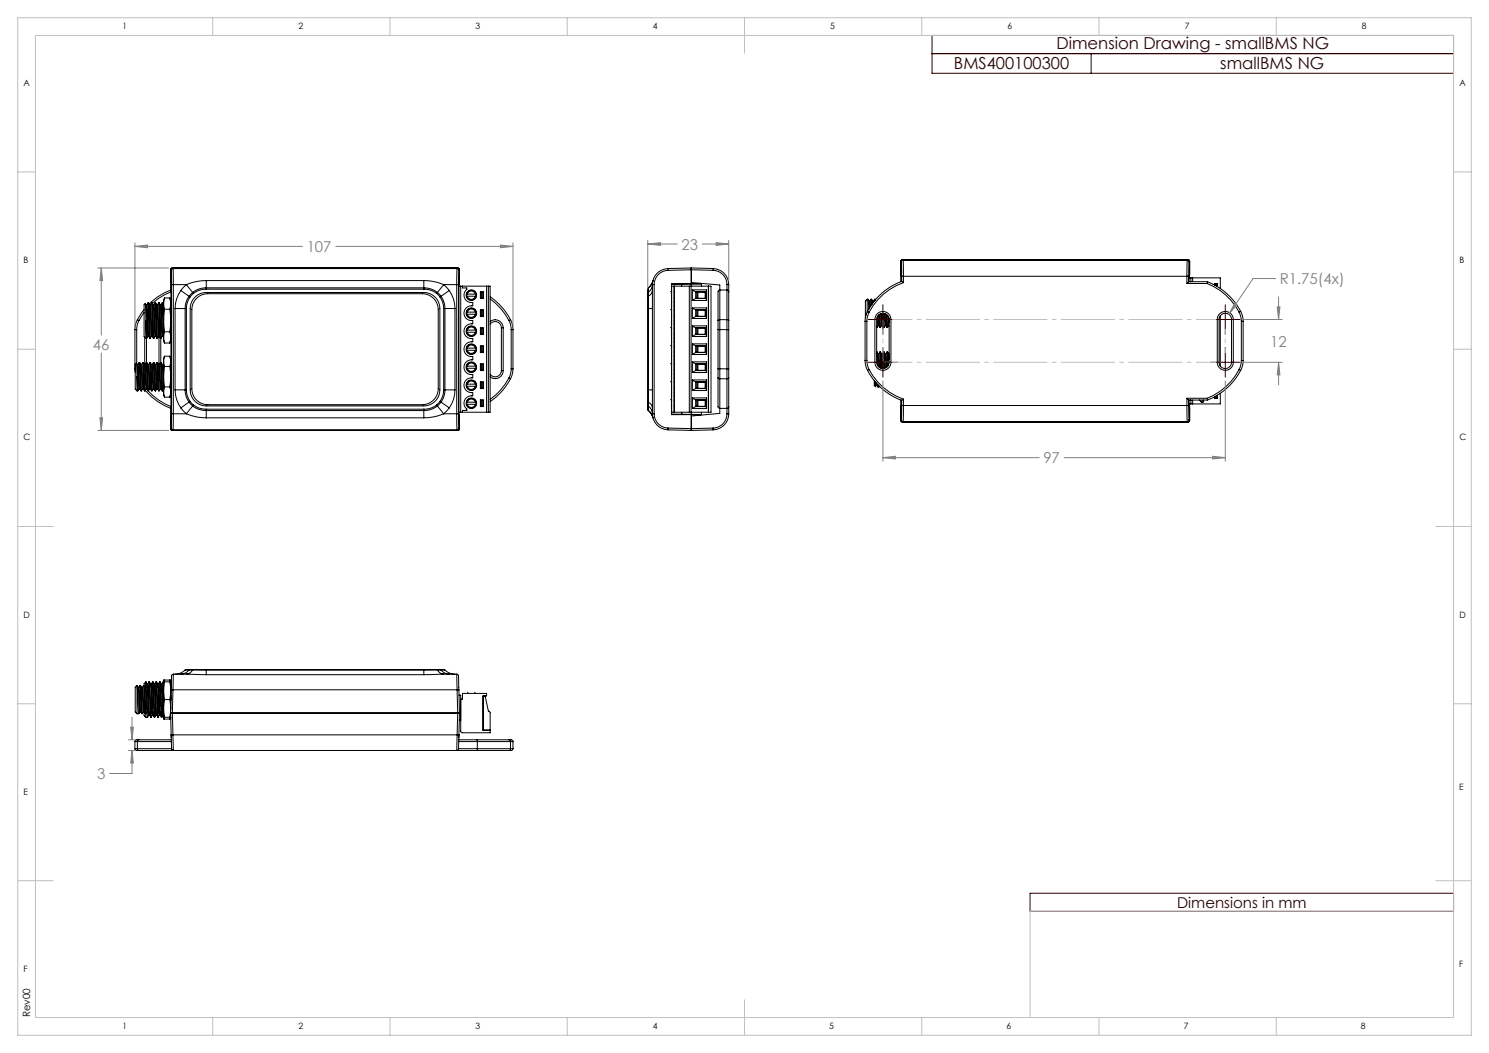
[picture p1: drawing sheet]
<svg xmlns="http://www.w3.org/2000/svg" width="420mm" height="297mm" viewBox="0 0 420 297" stroke-linecap="round" stroke-linejoin="round" font-family="sans-serif">
<defs><g id="words">
<g font-size="4.7" fill="#300000">
<text x="298" y="13.8">Dimension Drawing - smallBMS NG</text>
<text x="269.1" y="19.6">BMS400100300</text>
<text x="344.2" y="19.6">smallBMS NG</text>
</g>
<g font-size="4.2" fill="#808080">
<text x="86.5" y="71.1">107</text>
<text x="192.2" y="70.4">23</text>
<text x="361" y="80.2">R1.75(4x)</text>
<text x="26.2" y="98.7">46</text>
<text x="358.3" y="98">12</text>
<text x="294.3" y="130.7">97</text>
<text x="27.4" y="219.8">3</text>
</g>
<text font-size="4.2" fill="#300000" x="332" y="256">Dimensions in mm</text>
<text font-size="2.8" fill="#010000" x="8.5" y="286.9" transform="rotate(-90 8.5 286.9)">Rev00</text>
<g font-size="2.5">
<text x="34.6" y="8.2">1</text>
<text x="84.2" y="8.2">2</text>
<text x="134.2" y="8.2">3</text>
<text x="184.2" y="8.2">4</text>
<text x="234.2" y="8.2">5</text>
<text x="284.2" y="8.2">6</text>
<text x="334.2" y="8.2">7</text>
<text x="384.2" y="8.2">8</text>
<text x="6.7" y="24.2">A</text>
<text x="411.7" y="24.2">A</text>
<text x="6.7" y="74.2">B</text>
<text x="411.7" y="74.2">B</text>
<text x="6.7" y="124.2">C</text>
<text x="411.7" y="124.2">C</text>
<text x="6.7" y="174.2">D</text>
<text x="411.7" y="174.2">D</text>
<text x="6.7" y="224.2">E</text>
<text x="6.7" y="274.2">F</text>
<text x="34.6" y="290.2">1</text>
<text x="84.2" y="290.2">2</text>
<text x="134.2" y="290.2">3</text>
<text x="184.2" y="290.2">4</text>
</g>
<g font-size="2.5" fill="#010000">
<text x="411.6" y="222.8">E</text>
<text x="411.6" y="272.8">F</text>
<text x="233.9" y="290.2">5</text>
<text x="283.9" y="290.2">6</text>
<text x="333.9" y="290.2">7</text>
<text x="383.9" y="290.2">8</text>
</g>
</g></defs>
<g fill="none" stroke="#000" stroke-width=".28">
<path d="M48.1 76.1l.2 14.3-.2 30.5M48.1 76.1l.2 .2M48.3 76.3l.1 4M48.6 75.6l-.3 .1-.2 .4M48.6 75.6l.2 .2M48.6 75.6h80.5M48.8 75.8l-.4 .1-.1 .4M48.8 75.8l.1 4.5M48.8 75.8h80.1M58.2 79.1v2.1M58.2 79.1l-2.8 .3-2.8 .9M58.2 79.1h61.3"/>
<path d="M119.5 79.1v2.1M119.5 79.1l2.8 .3 2.9 .9M128.9 75.8l-.1 4.5M128.9 75.8l.4 .1 .1 .4M129.1 75.6l.4 .1 .1 .4M129.1 75.6l-.2 .2M129.4 76.3l-.1 4M129.6 76.1v3.9h-.1M129.6 76.1l-.2 .2M184.1 79.3l-.5 1.1-.7 .8M184.2 79.2h-.1M184.2 79.2h.1"/>
<path d="M184.2 79.2l-.5 1.1-.8 .9M188.4 76.3a4 4 0 0 0-3.9 4M188.4 75.8v.5M188.4 75.8a4.5 4.5 0 0 0-4.4 4.5M195 75.6v.5M195 76.1v4.6M195 76.1l-6.6 .2M195 75.6l-6.6 .2M195 79.7l8 .7v1.4M195 76.1l6.1 .1M195 75.6l6.1 .1M201.1 76.2a4 4 0 0 1 4 4.1"/>
<path d="M201.1 75.7v.5M201.1 75.7a4.5 4.5 0 0 1 4.4 4.6M254.1 73.7v5.7M254.1 79.4h.1M254.1 77.3l.2 2.1M254.1 73.7l.1 .2M254.2 73.9l.1 4M254.3 79.4a17.9 17.9 0 0 0-9.6 8.4M254.3 79.4h.1M254.3 77.9h.5M254.3 79.4l.5 .3M254.3 77.9v1.5"/>
<path d="M254.6 73.2l-.4 .2-.1 .3M254.6 73.2h80.5M254.6 73.2l.1 .2M254.7 73.4l-.3 .1-.2 .4M254.7 73.4l.1 4.5M254.7 73.4h80.2M254.8 79.7a17.4 17.4 0 0 0-9.7 8.4M254.8 77.9v1.8M254.8 77.9h80M334.8 77.9h.5M334.8 80h5.7M334.8 77.9v2.1"/>
<path d="M334.9 73.4l-.1 4.5M334.9 73.4l.3 .1 .2 .4M335.1 73.2l.3 .2 .2 .3M335.1 73.2l-.2 .2M335.3 79.5l-.5 .5M335.3 77.9v1.6M335.3 79.5h.1M335.3 79.5h5.3M335.3 78.4h.6M335.4 73.9l-.1 4M335.4 77.8l-.1 1.7M335.6 73.7l-.2 4"/>
<path d="M335.6 73.7l-.2 .2M335.6 77.3l-.3 .7M335.9 78.4h.5M335.9 78.4v1.1M335.9 79.4h-.2M336.4 78.4h7.8v3M336.4 78.4v1.1M340.5 80a17.4 17.4 0 0 1 9 8M340.6 79.5l-.1 .5M340.6 79.5a17.9 17.9 0 0 1 9.4 8.3M38.1 93h.5M38.1 93v11"/>
<path d="M38.6 93v9.5M38.7 90.2l.5 .2M38.7 90.2l-.5 1.3-.1 1.5M39.2 90.4l-.5 1.3-.1 1.3M40.6 87.3l-1.9 2.9M40.6 88.1l-1.4 2.3M40.8 95.1v7.7M41 85.6a2.65 2.65 0 0 0-.4 2.2v5.2a2.47 2.47 0 0 0 .5 2.4M41.1 90.4v5M41.1 90.4l.3 5M41.1 95.4h.3M41.2 85.9h.3"/>
<path d="M41.2 85.9l-.2-.3 .1 4.8M41.2 86l.3 5.3a7.6 7.6 0 0 0 .3 3.6h.2M41.3 95.4v6.8M41.5 85.9l.4 8.9M41.7 94.9l-.3 .5M41.8 85.4l.5 10M41.8 85.4l-.3 .5M41.8 85.4h.1M41.9 85.4l.3 .5M41.9 85.4l.5 10M41.9 94.9l.4 .5M42.2 85.9h.3"/>
<path d="M42.2 86l.5 8.9M42.3 95.4h.1M42.5 85.9l.3-.5 .5 10M42.5 85.9l.4 8.9M42.7 94.9h.3M42.7 94.9l-.3 .5M42.8 85.4h.1M42.9 85.4l.3 .5M42.9 85.4l.5 10 .3-.5M42.9 94.9l.4 .5M43.2 85.9h.3M43.2 86l.5 8.9"/>
<path d="M43.3 95.4h.1M43.5 85.9l.4 8.9M43.7 94.9h.3M43.8 85.4l.5 10M43.8 85.4l-.3 .5M43.8 85.4h.1M43.9 94.9l.4 .5M44.2 85.9h.3M44.2 85.9l-.3-.5 .5 10M44.2 86l.5 8.9M44.3 95.4h.1M44.5 85.9l.4 8.9"/>
<path d="M44.7 94.9h.3M44.7 94.9l-.3 .5M44.8 85.4l.5 10M44.8 85.4l-.3 .5M44.8 85.4h.1M44.8 94.9v7.9M44.9 85.4l.3 .5M44.9 85.4l.5 10M44.9 94.9l.4 .5M45.2 85.9h.3M45.2 86l.5 8.9M45.3 95.4h.1"/>
<path d="M45.4 95.4v6.8M45.5 85.9l.4 8.9M45.7 94.9h.3M45.7 94.9l-.3 .5M45.8 85.4l.3 8.5M45.8 85.4l-.3 .5M45.8 85.4h.1M45.9 85.4l.2 5M45.9 85.4l.2 .4M45.9 94.9l.2 .3M46.1 90.4l.3 3.2M46.1 90.4v4.8"/>
<path d="M46.1 85.6l.3 1.6M46.1 85.6v4.8M46.1 95.2l.3 1.6M46.4 87.2l-.3 3.2M46.4 93.6l-.3 1.6M46.4 84l-.3 1.6M46.4 84h1.5M46.4 87.2h1.5M46.4 93.6h1.5M46.4 96.8h1.5M47.9 87.2l.2 3.2M47.9 93.6l.2 1.6"/>
<path d="M47.9 84l.2 1.6M48.1 90.4l-.2 3.2M48.1 90.4v4.8M48.1 85.6l-.2 1.6M48.1 85.6v4.8M48.1 95.2l-.2 1.6M48.1 90.4l.2 4M48.1 93.9l.2 1.5-.2-.2M48.1 85.8l.1 .1M48.2 81.8a16.8 16.8 0 0 0-6.1 3.9M48.2 85.9h.1M48.2 86l.1 .8"/>
<path d="M48.2 82.3a17.1 17.1 0 0 0-5.2 3.2M48.4 80.3h.5M48.4 80.3v36.4M48.9 80.3v36.4M48.9 80.3h3.7M49.4 87v23M51 81.9l2.3 1.7M51 81.9a8.8 8.8 0 0 0-1.6 5.1M52.2 87h.4M52.2 87h-2.8M52.2 87v23M52.6 80.3l1.7 2.2"/>
<path d="M52.6 80.3l-1.6 1.6M52.6 87v23M53.3 83.6l.3 .2M53.3 83.6a6 6 0 0 0-1.1 3.4M53.6 83.8a5.6 5.6 0 0 0-1 3.2M54.3 82.5l.3 .3M54.3 82.5l-1 1.1M54.6 82.8l-1 1M55.2 84.4l1.5-1.1 1.9-.5h60.5a4.5 4.5 0 0 1 4.5 4.5v22.3a4.5 4.5 0 0 1-4.5 4.5h-60.5a4.5 4.5 0 0 1-4.5-4.5v-22.3l.2-1.2zM55.2 83.6l1.7-.9 1.3-.2h61.3a4.5 4.5 0 0 1 4.6 4.5v23a4.5 4.5 0 0 1-4.6 4.5h-61.3a4.5 4.5 0 0 1-4.5-4.5v-23l.4-1.9zM58.2 81.2v.4M58.2 81.2l-2.1 .3-1.8 1"/>
<path d="M58.2 81.2h61.3M58.2 81.6a5.8 5.8 0 0 0-3.6 1.2M58.2 81.6h61.3M119.5 81.6l2.1 .3 1.6 .9M119.5 81.2v.4M119.5 81.2l1.9 .2 2 1.1M123.2 82.8l.9 1M123.4 82.5l-.2 .3M123.4 82.5l1 1.1M124.1 83.8a5.6 5.6 0 0 1 1.1 3.2M124.4 83.6l-.3 .2M124.4 83.6a6 6 0 0 1 1.1 3.4"/>
<path d="M125.2 87h.3M125.2 87v23M125.2 80.3l-1.8 2.2M125.2 80.3l1.5 1.6M125.2 80.3h3.6M125.5 87h2.8M125.5 87v23M126.7 81.9l-2.3 1.7M126.7 81.9a8.8 8.8 0 0 1 1.6 5.1M128.3 87v23M128.8 80.3h.5M128.8 80.3v36.4"/>
<path d="M129.3 80.3v36.4M129.5 80.7h8.3M129.5 80v37M129.5 80v.2M130 80.7v35.6M130.5 80.7v.5h1.2v.4a2.1 2.1 0 0 0-.6 2.5 2.1 2.1 0 0 0 2.3 1.2v1a2.11 2.11 0 0 0-2.5 2 2.11 2.11 0 0 0 2.5 2.1v.9a2.11 2.11 0 0 0-2.5 2.1 2.11 2.11 0 0 0 2.5 2.1v.9a2.11 2.11 0 0 0-2.5 2.1 2.11 2.11 0 0 0 2.5 2.1v.9a2.11 2.11 0 0 0-2.5 2.1 2.11 2.11 0 0 0 2.5 2.1v.9a2.11 2.11 0 0 0-2.5 2.1 2.11 2.11 0 0 0 2.5 2v1a2.11 2.11 0 0 0-2.3 1.2 2.11 2.11 0 0 0 .6 2.5v.4h-1.2v.5M131.6 88.6h.2M131.6 88h.2M131.6 83.6h.2M131.6 83h.2M131.6 93.7h.2M131.6 93.1h.2"/>
<path d="M131.6 98.8h.2M131.6 98.2h.2M131.8 88.6a1.19 1.19 0 0 0 1.2 .9 1.19 1.19 0 0 0 1.1-.9M131.8 88a1.19 1.19 0 0 1 1.2-.9 1.19 1.19 0 0 1 1.1 .9M131.8 83.6a1.19 1.19 0 0 0 1.2 .8 1.19 1.19 0 0 0 1.1-.8M131.8 83a1.19 1.19 0 0 1 1.2-.9 1.19 1.19 0 0 1 1.1 .9M131.8 93.7a1.19 1.19 0 0 0 1.2 .9 1.19 1.19 0 0 0 1.1-.9M131.8 93.1a1.19 1.19 0 0 1 1.2-.9 1.19 1.19 0 0 1 1.1 .9M131.8 98.8a1.19 1.19 0 0 0 1.2 .9 1.19 1.19 0 0 0 1.1-.9M131.8 98.2a1.19 1.19 0 0 1 1.2-.9 1.19 1.19 0 0 1 1.1 .9M131.8 88.6h2.3M131.8 88h2.3"/>
<path d="M131.8 83.6h2.3M131.8 83h2.3M131.8 93.7h2.3M131.8 93.1h2.3M131.8 98.8h2.3M131.8 98.2h2.3M134.1 88.6h.2M134.1 88h.2M134.1 83.6h.2M134.1 83h.2M134.1 93.7h.2M134.1 93.1h.2"/>
<path d="M134.1 98.8h.2M134.1 98.2h.2M135.5 82.3h.8v1.9h-.8zM135.5 87.4h.8v1.9h-.8zM135.5 92.5h.8v1.9h-.8zM135.5 97.5h.8v1.9h-.8zM135.6 87.5h.7v1.6h-.7M135.6 82.5h.7v1.6h-.7M135.6 97.7h.7v1.6h-.7M135.6 92.6h.7v1.6h-.7M135.9 82.5v1.6M135.9 87.5v1.6"/>
<path d="M135.9 92.6v1.6M135.9 97.7v1.6M137.3 80.7v35.6M137.8 80.7h.5v35.6h-.5M137.8 80.7v35.6M138.3 90.7a2.25 2.25 0 0 1 2.3-.3 2.25 2.25 0 0 1 1.3 2.1M138.3 83.7l1.8 1.4 1.8 1.9 2.1 3.2M138.3 91.4a1.76 1.76 0 0 1 1.9-.6 1.76 1.76 0 0 1 1.2 1.7M138.3 84.3a17.3 17.3 0 0 1 5.3 6.1M141.4 92.5h.5M141.4 92.5v12M141.9 92.5v12"/>
<path d="M143.6 90.4l.4 1.2 .2 1.4M144 90.2l-.4 .2M144 90.2l.5 1.3 .2 1.5M144.2 93h.5M144.2 93v11M144.7 93v11M182.7 87h.2M182.7 83.8v3.2M182.7 82.8v1M182.7 87v23M182.7 81.5h.1M182.9 87h1.1"/>
<path d="M182.9 83.6v3.4M182.9 82.5v1.1M182.9 83.6l-.2 .2M182.9 87v23M182.9 82.5l-.2 .3M182.9 81.2v1.3M182.9 81.2l-.2 1.6M182.9 81.2l-.2 .3M184 80.6a2.74 2.74 0 0 1-1.1 1.9M184 80.3h.5M184 81.9a2.01 2.01 0 0 1-1.1 1.7M184 80.3v36.4"/>
<path d="M184.5 80.3v36.4M189.1 97.5h.4M189.1 92.4h.4M189.1 87.3h.4M189.1 82.3h.4M190.2 89.1h.1M190.2 87.5h.1M190.2 84.1h.1M190.2 82.5h.1M190.2 99.3h.1M190.2 97.7h.1M190.2 92.6h.1"/>
<path d="M190.2 94.2h.1M190.2 96.4h.1M190.2 95.5h.1M190.2 91.3h.1M190.2 90.4h.1M190.2 86.3h.1M190.2 85.3h.1M190.2 81.2h.1M190.2 80.7v35.6M192.4 80.2l-.2 .5M194.4 80.7h.5M194.4 80.7h-4.9v35.6h4.9"/>
<path d="M194.4 80.7v35.6M194.9 80.7h5.7v35.6h-5.7M194.9 80.7v35.6M195.3 81.9l.9 .4M195.3 86.9l.9 .5M195.3 92l.9 .5M195.3 97.1l.9 .4M196.2 97.5h3M196.2 99.4h3M196.2 92.5h3M196.2 94.4h3M196.2 87.4h3"/>
<path d="M196.2 89.3h3M196.2 82.3h3M196.2 84.2h3M196.2 97.6h2.7v1.8h-2.7M196.2 82.4h2.7v1.7h-2.7M196.2 87.5h2.7v1.7h-2.7M196.2 92.5h2.7v1.8h-2.7M196.2 84.2l-.9 .5M196.2 89.3l-.9 .4M196.2 94.4l-.9 .4M196.2 99.4l-.9 .5M196.2 82.3v1.9"/>
<path d="M196.2 87.4v1.9M196.2 92.5v1.9M196.2 97.5v1.9M196.6 82.4v1.7M196.6 87.5v1.7M196.6 92.5v1.8M196.6 97.6v1.8M196.9 82.4v1.7M196.9 87.5v1.7M196.9 92.5v1.8M196.9 97.6v1.8M197.6 80l-8.2 .2"/>
<path d="M197.9 80.7v-.7h-8.5v37h8.5v-.7M199.2 82.3v1.9M199.2 87.4v1.9M199.2 92.5v1.9M199.2 97.5v1.9M199.2 84.2l.1 .6M199.2 89.3l.1 .5M199.2 94.4l.1 .5M199.2 99.4l.1 .6M199.3 81.8v3M199.3 86.8v3M199.3 91.9v3"/>
<path d="M199.3 97v3M199.3 81.8h-4v3h4M199.3 86.8h-4v3h4M199.3 91.9h-4v3h4M199.3 97h-4v3h4M199.3 81.8l-.1 .5M199.3 86.8l-.1 .6M199.3 91.9l-.1 .6M199.3 97l-.1 .5M199.8 89.1h.1M199.8 87.5h.1M199.8 84.1h.1"/>
<path d="M199.8 82.5h.1M199.8 99.3h.1M199.8 97.7h.1M199.8 92.6h.1M199.8 94.2h.1M199.8 96.4h.1M199.8 95.5h.1M199.8 91.3h.1M199.8 90.4h.1M199.8 86.3h.1M199.8 85.3h.1M199.8 81.2h.1"/>
<path d="M199.8 80.7v35.6M199.9 80.7v35.6M202.5 93h.5M202.5 90.4v2.6M202.5 93v11M203 90.2l-.5 .2M203 90.2v2.8M203 81.8l-.3 .1-.2 .4v8.1M203 81.8v8.4M203 90.2h2M203 93h2M203 93v11"/>
<path d="M203 81.8h2M205 90.2v2.8M205 90.2l.5 .2M205 93h.5M205 81.8v8.4M205 81.8l.4 .2 .1 .3M205 93v11M205.1 80.3h.4M205.1 80.3v1.5M205.5 90.4v2.6M205.5 82.3v8.1M205.5 80.3v2"/>
<path d="M205.5 93v11M244 90.6h.5M244 90.6v11.1M244.4 88.4h-.1v.5M244.5 90.6v11.1M244.6 84.4v3.6M244.6 84.4l-.5 .5v4.7M244.6 84.4h.2M244.7 87.8l.4 .3M244.7 87.8l-.5 1.4-.2 1.4M244.9 84.4l.3 .5M244.9 84.4l.2 2.8"/>
<path d="M245.1 88.1l-.4 1.2-.2 1.3M245.2 84.9h.2M245.2 85l.1 1.7M245.4 84.9l.3-.5 .2 1.6M245.4 84.9l.2 1.5M245.7 84.4h.1M246.2 84.9h.2M246.2 84.9l-.3-.5 .1 1.4M246.2 85v.4M246.4 84.9l.1 .2M246.7 84.4l.1 .3M246.7 84.4l-.3 .5"/>
<path d="M246.7 84.4h.1M246.8 90.1a2.26 2.26 0 0 1 2.2-2.2 2.26 2.26 0 0 1 2.3 2.2M246.8 90.1h.5M246.8 90.1v12.1M246.9 84.4v.2M247.3 99.2l.4 .6M247.3 92l.1 .4M247.3 90.1a1.76 1.76 0 0 1 1.7-1.7 1.76 1.76 0 0 1 1.8 1.7M247.3 92.4h.1M247.3 90.1v12.1M247.4 99.3l.2 3.8M247.5 89.4l.2 2.5"/>
<path d="M247.7 91.9h.2M247.7 99.8h.2M247.7 91.9l-.3 .5M247.7 99.8l.2 3.7M247.7 89a5.5 5.5 0 0 0 .5 3.4M247.9 99.8l.3-.6 .5 .6M247.9 99.8l.2 3.9M248 88.7l.2 3.7M248.1 88.7l.3 3.7M248.2 99.3l.3 4.5M248.2 92.4h.1M248.4 99.3l.2 4.6"/>
<path d="M248.4 88.5l.3 3.4M248.7 91.9h.2M248.7 88.4l.2 3.3 .3 .7M248.7 99.8h.2M248.7 91.9l-.3 .5M248.7 99.8l.2 4.1M248.9 99.8l.3-.6 .5 .6M248.9 99.8l.2 4.1M249 88.4l.2 4M249.1 88.4l.3 4M249.2 99.3l.3 4.6M249.2 92.4h.1"/>
<path d="M249.4 99.3l.2 4.5M249.4 88.4l.2 3.3 .3 .2M249.7 88.5l.2 3.2 .3 .7M249.7 99.8h.2M249.7 91.9l-.3 .5M249.7 99.8l.2 3.9M249.9 99.8l.2 3.7M250 88.7l.2 3.7M250.1 88.8l.3 3.6M250.2 99.3l.2 3.9M250.2 92.4h.1M250.3 99.2l-.4 .6"/>
<path d="M250.3 99.2l.3 3.8M250.4 99.2l.3 .6M250.4 89.1l.3 2.8M250.7 91.9h.1M250.7 99.8h.1M250.7 91.9l-.3 .5M250.7 99.8l.1 1.6M250.7 89.6l.1 1.4M250.8 90.1h.5M250.8 90.1v12.1M251.3 90.1v12.1M342.6 80.4v-.4h.8v.8"/>
<path d="M342.6 80.4v-.3h.7v.7M342.9 80.1v.4M343.4 90.1a2.26 2.26 0 0 1 2.2-2.2 2.26 2.26 0 0 1 2.3 2.2M343.4 90.1h.5M343.4 90.1v12.1M343.9 90.1a1.76 1.76 0 0 1 1.7-1.7 1.76 1.76 0 0 1 1.8 1.7M343.9 90.1v12.1M344.2 89.1v14.1M347.4 90.1h.5M347.4 90.1v12.1M347.9 90.1v12.1M349.5 88l.5 1.3 .1 1.3"/>
<path d="M350 87.8l-.5 .2M350 87.8l.5 1.4 .1 1.4M350.1 90.6h.5M350.1 90.6v11.1M350.6 90.6v11.1M38.1 104v1M38.1 104h.1M38.5 102.4a2.24 2.24 0 0 0-.4 2.1v3.5a2.15 2.15 0 0 0 .5 2.2M38.5 102.4l.1 3.8M38.5 102.4l.2 .4M38.6 106.2v4M38.6 106.2l.3 4"/>
<path d="M38.6 110.2h.3M38.7 102.8h.3M38.7 102.8l.5 6.9M39 102.8l.4 6.9M39.2 109.7h.2l.4 .5M39.2 109.7l-.3 .5M39.3 102.3l.5 7.9M39.3 102.3l-.3 .5M39.3 102.2h.1M39.4 102.3l.3 .5M39.4 102.3l.5 7.9M39.7 102.8h.3"/>
<path d="M39.7 102.8l.5 6.9M39.8 110.2h.1M40 102.8l.4 6.9M40.2 109.7h.2l.4 .5M40.2 109.7l-.3 .5M40.3 102.3l.5 7.9M40.3 102.3l-.3 .5M40.3 102.2h.1M40.4 102.2l.5 8M40.4 102.3l.3 .5M40.7 102.8h.3M40.7 102.8l.5 6.9"/>
<path d="M40.8 110.2h.1M41 102.8l.4 6.9M41 110.1a17.3 17.3 0 0 0 7.2 5.1M41.2 109.7h.2l.4 .5M41.2 109.7l-.3 .5M41.3 102.3l.5 7.9M41.3 102.3l-.3 .5M41.3 102.2h.1M41.3 109.7l.4 .5M41.4 102.3l.3 .5M41.4 102.3l.5 7.9M41.7 102.8h.3"/>
<path d="M41.7 102.8l.5 6.9M41.8 110.2h.1M41.8 110.2a16.9 16.9 0 0 0 6.4 4.5M42 102.8l.4 6.9M42.2 109.7h.2l.4 .5M42.2 109.7l-.3 .5M42.3 102.3l.4 7.4 .2 .5M42.3 102.3l-.3 .5M42.3 102.2h.1M42.4 102.3l.3 .5M42.4 102.3l.5 7.9M42.7 102.8h.3"/>
<path d="M42.7 102.8l.5 6.9M43 102.8l.3-.6 .5 8M43 102.8l.4 6.9M43.2 109.7h.2l.4 .5M43.2 109.7l-.3 .5M43.3 102.2l.2 .6 .4 7.4 .3-.5M43.4 102.3l.3 .5M43.7 102.8h.3M43.7 102.8l.5 6.9M43.8 110.2h.1M44 102.8l.4 6.9M44.2 109.7h.2l.4 .5"/>
<path d="M44.3 102.3l.5 7.9M44.3 102.3l-.3 .5M44.3 102.2h.1M44.4 102.2l.5 8M44.4 102.3l.3 .5M44.7 102.8h.3v.5l.4 6.4M44.7 102.8l.5 6.9M44.8 110.2h.1M45.2 109.7h.3M45.2 109.7l-.3 .5M45.3 102.3l.5 7.9M45.3 102.3l-.3 .5"/>
<path d="M45.3 102.2h.1M45.4 102.3l.3 .5M45.4 102.3l.5 7.9M45.4 109.7l.4 .5M45.7 102.8h.3M45.7 102.8l.4 6.6M45.8 110.2h.1M46 102.8l.1 2.1M46.1 102.5l-.1 .3M46.1 106.2l.3 2.9M46.1 106.2v4.4M46.1 101.9l.3 1.5"/>
<path d="M46.1 101.9v4.3M46.1 110.6l.3 1.4M46.2 109.7l-.3 .5M46.4 103.4l-.3 2.8M46.4 109.1l-.3 1.5M46.4 100.5l-.3 1.4M46.4 109.1h1.5M46.4 103.4h1.5M46.4 112h1.5M46.4 100.5h1.5M47.9 103.4l.2 2.8M47.9 109.1l.2 1.5"/>
<path d="M47.9 100.5l.2 1.4M48.1 106.2l-.2 2.9M48.1 106.2v4.4M48.1 101.9l-.2 1.5M48.1 101.9v4.3M48.1 110.6l-.2 1.4M48.1 104.9l.2 3.4M48.1 109.4l.1 .3M48.2 109.7h.1M48.2 109.7l-.1 .1M48.3 102.3l-.2 .2M48.4 116.7l-.1 4"/>
<path d="M48.4 116.7h.5M48.9 116.7l-.1 4.5M48.9 116.7h3.7M49.4 110h2.8M49.4 110a8.8 8.8 0 0 0 1.6 5M51 115l1.6 1.7M52.2 110h.4M52.2 110a6 6 0 0 0 1.1 3.4M52.6 116.7l2.8 .9 2.8 .2M52.6 110a5.6 5.6 0 0 0 1 3.2M53.3 113.4l1 1.1M53.3 113.4l-2.3 1.6"/>
<path d="M53.6 113.2l1 1M53.6 113.2l-.3 .2M54.3 114.5l-1.7 2.2M54.3 114.5l2 1 1.9 .3M54.6 114.2l1.5 .9 2.1 .3M54.6 114.2l-.3 .3M58.2 117.8h61.3M58.2 115.8v2M58.2 115.8h61.3M58.2 115.4v.4M58.2 115.4h61.3M119.5 115.4v.4"/>
<path d="M119.5 115.8v2M123.2 114.2a5.8 5.8 0 0 1-3.7 1.2M123.2 114.2l.2 .3M123.4 114.5l-1.8 1-2.1 .3M123.4 114.5l1.8 2.2M124.1 113.2l-.9 1M124.1 113.2l.3 .2M124.4 113.4l-1 1.1M124.4 113.4l2.3 1.6M125.2 110a5.6 5.6 0 0 1-1.1 3.2M125.2 110h.3M125.2 116.7l-2.9 .9-2.8 .2"/>
<path d="M125.2 116.7h3.6M125.5 110a6 6 0 0 1-1.1 3.4M126.7 115l-1.5 1.7M128.3 110h-2.8M128.3 110a8.8 8.8 0 0 1-1.6 5M128.8 116.7l.1 4.5M128.8 116.7h.5M129.3 116.7l.1 4M129.5 116.3h8.3M129.5 117h.1v3.9M129.5 116.8v.2M131.6 103.9h.2"/>
<path d="M131.6 103.3h.2M131.6 114h.2M131.6 113.4h.2M131.6 109h.2M131.6 108.4h.2M131.8 103.9a1.19 1.19 0 0 0 1.2 .9 1.19 1.19 0 0 0 1.1-.9M131.8 103.3a1.19 1.19 0 0 1 1.2-.9 1.19 1.19 0 0 1 1.1 .9M131.8 114a1.19 1.19 0 0 0 1.2 .9 1.19 1.19 0 0 0 1.1-.9M131.8 113.4a1.19 1.19 0 0 1 1.2-.9 1.19 1.19 0 0 1 1.1 .9M131.8 109a1.19 1.19 0 0 0 1.2 .8 1.19 1.19 0 0 0 1.1-.8M131.8 108.4a1.19 1.19 0 0 1 1.2-.9 1.19 1.19 0 0 1 1.1 .9M131.8 103.9h2.3"/>
<path d="M131.8 103.3h2.3M131.8 114h2.3M131.8 113.4h2.3M131.8 109h2.3M131.8 108.4h2.3M134.1 103.9h.2M134.1 103.3h.2M134.1 114h.2M134.1 113.4h.2M134.1 109h.2M134.1 108.4h.2M135.5 102.6h.8v1.9h-.8z"/>
<path d="M135.5 107.7h.8v1.9h-.8zM135.5 112.8h.8v1.9h-.8zM135.6 102.8h.7v1.6h-.7M135.6 107.9h.7v1.6h-.7M135.6 112.9h.7v1.6h-.7M135.9 102.8v1.6M135.9 107.9v1.6M135.9 112.9v1.6M141.4 104.5h.5M141.4 104.5a1.76 1.76 0 0 1-1.2 1.7 1.76 1.76 0 0 1-1.9-.6M141.9 104.5a2.25 2.25 0 0 1-1.3 2.1 2.25 2.25 0 0 1-2.3-.3M143.6 106.6l.4 .2"/>
<path d="M143.6 106.6a17.3 17.3 0 0 1-5.3 6.1M144 106.8l-2.1 3.2-1.8 1.9-1.8 1.4M144.2 104l-.2 1.3-.4 1.3M144.2 104h.5M144.7 104l-.2 1.5-.5 1.3M182.7 110h.2M182.7 113.2l.2 .2M182.7 110v3.2M182.7 114.2l.2 .3M182.7 113.2v1M182.7 114.2v1.1M182.7 115.5l.2 .3z"/>
<path d="M182.7 115.4h.1M182.9 115.8l.7 .8 .5 1.1M182.9 113.4a2.01 2.01 0 0 1 1.1 1.6M182.9 110v3.4M182.9 113.4v1.1M182.9 114.5v1.3M182.9 114.5a2.74 2.74 0 0 1 1.1 1.9M182.9 115.8l.8 .9 .5 1.1M184 116.7a4.5 4.5 0 0 0 4.4 4.5M184 116.7h.5M184 110h-1.1M184.5 116.7a4 4 0 0 0 3.9 4"/>
<path d="M189.1 112.7h.4M189.1 107.7h.4M189.1 102.6h.4M189.4 116.8l8.2 .2M190.2 104.4h.1M190.2 102.8h.1M190.2 109.5h.1M190.2 107.9h.1M190.2 112.9h.1M190.2 114.5h.1M190.2 110.7h.1M190.2 106.6h.1"/>
<path d="M190.2 105.6h.1M190.2 101.5h.1M190.2 100.6h.1M190.2 115.8h.1M190.2 111.7h.1M192.2 116.3l.2 .5M194.4 116.3h.5M195 116.3v.6M195 117v3.9M195.3 102.2l.9 .4M195.3 107.3l.9 .4M195.3 112.3l.9 .5"/>
<path d="M196.2 112.8h3M196.2 114.7h3M196.2 107.7h3M196.2 109.6h3M196.2 102.6h3M196.2 104.5h3M196.2 102.7h2.7v1.7h-2.7M196.2 107.8h2.7v1.7h-2.7M196.2 112.9h2.7v1.7h-2.7M196.2 104.5l-.9 .5M196.2 109.6l-.9 .5M196.2 114.7l-.9 .4"/>
<path d="M196.2 102.6v1.9M196.2 107.7v1.9M196.2 112.8v1.9M196.6 102.7v1.7M196.6 107.8v1.7M196.6 112.9v1.7M196.9 102.7v1.7M196.9 107.8v1.7M196.9 112.9v1.7M199.2 102.6v1.9M199.2 107.7v1.9M199.2 112.8v1.9"/>
<path d="M199.2 104.5l.1 .6M199.2 109.6l.1 .6M199.2 114.7l.1 .5M199.3 102.1v3M199.3 107.2v3M199.3 112.2v3M199.3 102.1h-4v3h4M199.3 107.2h-4v3h4M199.3 112.2h-4v3h4M199.3 102.1l-.1 .5M199.3 107.2l-.1 .5M199.3 112.2l-.1 .6"/>
<path d="M199.8 104.4h.1M199.8 102.8h.1M199.8 109.5h.1M199.8 107.9h.1M199.8 112.9h.1M199.8 114.5h.1M199.8 110.7h.1M199.8 106.6h.1M199.8 105.6h.1M199.8 101.5h.1M199.8 100.6h.1M199.8 115.8h.1"/>
<path d="M199.8 111.7h.1M202.5 104h.5M202.5 106.6l.5 .2M202.5 104v2.6M202.5 106.6v8.1l.2 .3 .3 .2M203 115.2v1.4l-8 .7M203 104v2.8M203 106.8v8.4M203 104h2M203 106.8h2M203 115.2h2M205 104v2.8"/>
<path d="M205 104h.5M205 106.8v8.4M205.1 116.7a4 4 0 0 1-4 4M205.1 116.7h.4M205.1 115.2v1.5M205.5 104v2.6M205.5 106.6l-.5 .2M205.5 114.7l-.1 .3-.4 .2M205.5 106.6v8.1M205.5 116.7a4.5 4.5 0 0 1-4.4 4.5M205.5 114.7v2M244 101.7h.5"/>
<path d="M244 101.7l.2 1.4 .5 1.4M244.5 101.7l.2 1.3 .4 1.2M244.7 104.5a17.9 17.9 0 0 0 9.6 8.4M245.1 104.2a17.4 17.4 0 0 0 9.7 8.4M245.1 104.2l-.4 .3M246.6 107.4v1.3l.3 .4M246.8 102.2a2.26 2.26 0 0 0 2.2 2.2 2.26 2.26 0 0 0 2.3-2.2M246.8 102.2h.5M246.9 107.6v1.5M247.1 107.9l.1 .8M247.2 108.7h.2M247.2 108.7l-.2 .4"/>
<path d="M247.3 102.2a1.76 1.76 0 0 0 1.7 1.7 1.76 1.76 0 0 0 1.8-1.7M247.3 108.2l.1 .5M247.4 108.7l.3 .5M247.6 108.5l.1 .7M247.7 109.2h.1M247.8 108.7l.1 .5M248 108.9l-.1 .3M250.8 102.2h.5M254.1 118.6l.1 .3 .4 .2M254.1 112.9h.1M254.1 112.9v5.7M254.2 118.4l.2 .4 .3 .1"/>
<path d="M254.2 118.4l-.1 .2M254.3 112.9l-.2 2.1M254.3 114.4l-.1 4M254.3 114.4h.5M254.3 112.9v1.5M254.3 112.9h.1M254.6 119.1h80.5M254.7 118.9h80.2M254.7 118.9l-.1 .2M254.8 114.4l-.1 4.5M254.8 112.6l-.5 .3M254.8 114.4h80"/>
<path d="M254.8 112.6v1.8M334.8 114.4l.1 4.5M334.8 114.4h.5M334.8 112.3l.5 .5M334.8 112.3h5.7M334.8 112.3v2.1M334.9 118.9l.2 .2M335.3 114.4l.1 4M335.3 112.8v1.6M335.3 112.8h.1M335.3 112.8h5.3M335.3 112.8l.1 1.7"/>
<path d="M335.3 113.9h.6M335.3 114.3l.3 .7M335.4 118.4l-.2 .4-.3 .1M335.4 118.4l.2 .2M335.5 114.6l.1 4M335.6 118.6l-.2 .3-.3 .2M335.7 112.9h.2M335.9 113.9h.5M335.9 112.8v1.1M336.4 112.8v1.1M338.3 112.8l.9 .7 .3-.2v-.5M338.4 112.8l.8 .6 .2-.6"/>
<path d="M340.5 112.3l.1 .5M342.9 111.8v.4M343.3 111.5v.7h-.7v-.3M343.4 102.2a2.26 2.26 0 0 0 2.2 2.2 2.26 2.26 0 0 0 2.3-2.2M343.4 102.2h.5M343.4 111.5v.8h-.8v-.4M343.9 102.2a1.76 1.76 0 0 0 1.7 1.7 1.76 1.76 0 0 0 1.8-1.7M344.2 110.9v3h-7.8M347.4 102.2h.5M349.5 104.3a17.4 17.4 0 0 1-9 8M349.5 104.3l.5 .2M350 104.5a17.9 17.9 0 0 1-9.4 8.3"/>
<path d="M350.1 101.7l-.1 1.3-.5 1.3M350.1 101.7h.5M350.6 101.7l-.1 1.4-.5 1.4M48.1 120.9l.2 .4 .3 .1M48.3 120.7l.1 .4 .4 .1M48.3 120.7l-.2 .2M48.6 121.4h80.5M48.8 121.2h80.1M48.8 121.2l-.2 .2M128.9 121.2l.2 .2M129.4 120.7l-.1 .4-.4 .1M129.4 120.7l.2 .2"/>
<path d="M129.6 120.9l-.1 .4-.4 .1M188.4 120.7v.5M188.4 120.7l6.6 .2M188.4 121.2l6.6 .2M195 120.9v.5M201.1 120.7v.5M201.1 120.7l-6.1 .2M201.1 121.2l-6.1 .2M38.6 193.3v8a2.38 2.38 0 0 1-.5-2.3v-3.6a1.95 1.95 0 0 1 .5-2.1zM39 193.9l.4 6.4 .1 .5h.2M39.2 193.9l.3-.6 .4 7.5 .2 .5M39.2 193.9l.4 6.4 .4 .9"/>
<path d="M39.2 193.9h-.2l-.3-.6 .4 8 .4-.6M39.5 193.3l.2 .6 .4 7.4 .4-.6M39.7 193.3l.3 .6h.2M40 193.9l.4 6.4 .1 .5h.2M40.2 193.9l.3-.6 .6 9M40.2 193.9l.4 6.4 .4 .9M40.5 193.3l.1-.5 .5-.5v1.5M41 193.9l.4 6.4 .1 .5h.2M41.2 192.3l.3 .6M41.2 192.3l.1 1.4M41.2 193.9l.4 6.4 .4 .9M41.2 193.9h-.2l-.3-.6 .4 8 .4-.6"/>
<path d="M41.5 192.9h.2M41.5 192.9v.4M41.5 193.3l.4 6a3.8 3.8 0 0 0 .6 2.9M41.5 193.3l-.3 .6M41.5 193.3h.1M41.7 192.9l.1 .7M42 193.9l.4 6.4 .1 .5h.2M42 192.3l.2 1.6 .3-.6M42.1 192.3l-.4 .6M42.1 192.3l.2 1.4M42.2 192.3l.3 .6M42.5 192.9h.2"/>
<path d="M42.5 192.9v.4M42.5 193.3l.4 6a3.8 3.8 0 0 0 .6 2.9M42.5 193.3h.1M42.7 192.9l.4-.6 .4 .6M42.7 192.9l.1 .7M43 193.9l.4 6.4 .1 .5h.2M43 192.3l.1 1.6M43.2 192.3l.1 1.4M43.2 193.9l.4 6.4 .4 .9M43.2 193.9h-.2l-.3-.6 .4 8 .4-.6M43.5 192.9h.2M43.5 192.9v.4"/>
<path d="M43.5 193.3l.4 6a3.8 3.8 0 0 0 .6 2.9M43.5 193.3l-.3 .6M43.5 193.3h.1M43.7 192.9l.4-.6 .4 .6M43.7 192.9l.1 .7M44 193.9h.2M44 193.9l-.3-.6 .4 8 .4-.6M44 193.9l.4 6.4 .1 .5h.2M44 192.3l.1 1.6M44.2 192.3l.1 1.4M44.2 193.9l.4 6.4 .4 .9M44.5 192.9h.2"/>
<path d="M44.5 192.9v.4M44.5 193.3l.4 6a3.8 3.8 0 0 0 .6 2.9M44.5 193.3l-.3 .6M44.5 193.3h.1M44.7 192.9l.4-.6 .4 .6M44.7 192.9l.1 .7M45 193.9l.5 6.9M45 192.3l.1 1.6M45.2 192.3l.1 1.4M45.2 193.9l.3-.6 .4 7.5 .2 .5M45.2 193.9l.4 6.4 .4 .9M45.2 193.9h-.2l-.3-.6 .4 8 .4-.6"/>
<path d="M45.5 192.9h.2M45.5 192.9l.1 .4M45.7 192.9l.1 .7M46 193.9l.1 2.1M46 192.3l.1 1.5M46 192.3l-.3 .6M46 192.3h.1M46.1 193.9l-.4-.6 .4 8M46.1 194.8l.3 2.5M46.1 194.8v5M46.1 199.8l.3 2.5M46.1 192.3h.3"/>
<path d="M46.1 192.3v2.5M46.1 199.8v2.5M46.4 191.8h-.3v.5M46.4 192.3l-.3 2.5M46.4 197.3l-.3 2.5M46.4 192.3h1.5M46.4 191.8l-.1 .5M46.4 191.8h1.5M46.4 197.3h1.5M47.9 191.8h.2v.5M47.9 192.3l.2 2.5M47.9 197.3l.2 2.5"/>
<path d="M47.9 192.3h.2M47.9 191.8l.1 .5M48.1 194.8l-.2 2.5M48.1 194.8v5M48.1 199.8l-.2 2.5M48.1 192.3v2.5M48.1 196l.1 1.4M48.1 193.8l.1 .1M48.1 199.8v.2M48.2 192.3l.1 .3M48.2 192.3l.1 1.4M48.2 193.9l.1 .7"/>
<path d="M48.3 194.6h.5M48.3 194.6l-.2 6.5M48.3 193.7l-.1 .2M48.8 194.6l-.2 6.5M48.8 194.6h80.1M48.9 190.2a1.23 1.23 0 0 0-.5 1.6l-.1 2.8M48.9 190.2l-.1 4.4M48.9 190.2h3.7M52.2 189a4 4 0 0 1-2.8 1.2M52.2 189h1.1M52.6 190.2l5.6 .1M53.3 189a3 3 0 0 1-2.3 1.2"/>
<path d="M53.6 188.8l-.3 .2M53.6 188.8h1M53.6 188.8l-1.4 .2M54.3 189h-1M54.3 189a2.18 2.18 0 0 1-1.7 1.2M54.3 189h3.9M54.6 188.8l-.3 .2M54.6 188.8h3.6M58.2 190.3h61.3M58.2 189v1.3M58.2 189h61.3M58.2 188.8v.2"/>
<path d="M58.2 188.8h61.3M119.5 188.8v.2M119.5 188.8h3.7M119.5 189v1.3M123.2 188.8l.2 .2M123.2 188.8h.9M123.4 189h-3.9M123.4 189a2.18 2.18 0 0 0 1.8 1.2M123.4 189h1M124.1 188.8l.3 .2M124.1 188.8l1.4 .2M124.4 189a3 3 0 0 0 2.3 1.2"/>
<path d="M124.4 189h1.1M125.2 190.2l-5.7 .1M125.2 190.2h3.6M125.5 189l1.3 .8 1.5 .4M128.8 190.2l.1 4.4M128.8 190.2l.5 .4M128.9 194.6l.2 6.5M129.3 190.7l.1 3.1M129.4 193.8l.2 7.3M129.4 194.6h-.5M129.4 194.6h.1M129.5 196.1h.5v10.1l.1 .3 .4 .2h7.8l-.1-5.7-.4-.4-.9-4.3h-.6"/>
<path d="M130 197.2h.5v-1.6h6.8v.7h-1v9.7h2M132 195.2v.4M134 195.2v.4M38.1 211.2l.3 .4 .8 .1M38.1 211.2h.6M38.1 209.2h.6M38.1 209.2v2M38.6 201.3h.5M38.7 211.2l.5 .5M38.7 211.2h9.7M38.7 209.2v2M39.2 211.7h9.7"/>
<path d="M39.2 208.7l-.5 .5M39.2 208.7h9.1M39.2 208.7h-.8l-.3 .5M40.6 200.8v1l.5 .5M41.1 202.3h.5M41.5 200.8l.1 1.5 .4-.6M41.9 201l.1 .8h.2M42.4 200.9l.2 1.4M42.5 200.7l-.4 .6-.4-8 .5 .7 .4 6.3 .4 .9M42.5 200.8l.1 1.5 .4-.6M42.9 201l.1 .8h.2M43.4 200.9l.2 1.4"/>
<path d="M43.5 200.8l.1 1.5 .4-.6M43.9 201l.1 .8h.2M44.4 200.9l.2 1.4M44.5 200.8l.1 1.5 .4-.6M44.9 201l.1 .8h.2M45.4 200.9l.2 1.4M45.5 200.8h.2M45.5 200.8l.1 1.5 .4-.6M45.9 201l.1 .8h.2M46.1 201.3v.1M46.1 202.3v.5h.3M46.1 202.3h.3"/>
<path d="M46.3 202.3l.1 .5M46.4 202.3h1.5M46.4 202.8h1.5M47.9 202.3h.2M48 202.3l-.1 .5M48.1 201.1h.5M48.1 201.1l.3 9.9M48.1 202.3v.5h-.2M48.1 202.2v.1M48.3 201.1h.1M48.3 207.3h.1M48.3 207.3v.7"/>
<path d="M48.3 209.2h-9.6M48.4 211.2l.5 .4M48.4 210.7v.5M48.6 201.1h80.5M48.6 201.1l.2 6.2M48.8 207.3h-.5M48.8 207.3l.1 4.3M48.8 207.3h80.1M48.9 211.6v.1M48.9 211.7h85.6M128.9 207.3l.5-.1v.8M128.9 207.3l-.1 4.4 .5-.4"/>
<path d="M129.1 201.1h.5M129.1 201.1l-.2 6.2M129.4 208.7h5.1M129.4 209.2h5.2M129.6 203.1h.4M129.6 201.1l-.3 10.2M129.8 203.1l.2 .2M134.5 211.7h9.1M134.5 208.7l.1 .5M134.5 208.7h9.1M134.6 211.2l-.1 .5M134.6 211.2h9.4"/>
<path d="M134.6 209.2h9.4M134.6 211.2l-5.3 .1M134.6 209.2v2M136.3 205.9h2M136.7 205.9v.1M137.4 205.9v.1M143.6 208.7l.4 .5M143.6 208.7h.8l.3 .5M144 211.2l-.4 .5M144 209.2h.7M144 211.2h.7M144 209.2v2"/>
<path d="M144.7 211.2l-.3 .4-.8 .1M144.7 209.2v2"/>
<circle cx="133" cy="93.4" r="1.38"/>
<circle cx="133" cy="83.3" r="1.38"/>
<circle cx="133" cy="83.3" r="1.47"/>
<circle cx="133" cy="93.4" r="1.47"/>
<circle cx="133" cy="88.3" r="1.48"/>
<circle cx="133" cy="98.5" r="1.48"/>
<circle cx="133" cy="88.3" r="1.38"/>
<circle cx="133" cy="98.5" r="1.38"/>
<circle cx="133" cy="108.7" r="1.38"/>
<circle cx="133" cy="103.6" r="1.47"/>
<circle cx="133" cy="113.7" r="1.48"/>
<circle cx="133" cy="113.7" r="1.38"/>
<circle cx="133" cy="103.6" r="1.38"/>
<circle cx="133" cy="108.7" r="1.48"/>
</g>
<g fill="none" stroke="#808080" stroke-width=".28">
<path d="M27.6 75.6h20M28.6 75.6l.3 3.5h-.7zM28.6 75.6v18.9M38.1 69.5l3.5-.4v.8zM38.1 68.5v23.5M38.1 69.5h47.2M94.7 69.5h50M141.1 69.1l3.6 .4-3.6 .4zM144.7 68.5v23.5M182.7 68.8l3.6-.4v.8zM182.7 67.8v13.7M182.7 68.8h8.3"/>
<path d="M198.1 68.8h7.4M202 68.4l3.5 .4-3.5 .4zM205.5 67.8v11.5M359.8 78.6h-6.4l-6.8 10.1M28.6 99.6v21.8M348.3 85.5l.6 .4-2.3 2.8zM350.9 90.1h10.7M360.3 86.6h.7l-.4 3.5zM360.6 83.8v6.3M28.2 117.8h.7l-.3 3.6zM249 107.4v22.7M345.6 107.4v22.7"/>
<path d="M350.9 102.2h10.7M360.6 102.2l.4 3.5h-.7zM360.6 102.2v6.3M27.6 121.4h20M249 129.1l3.6-.4v.8zM249 129.1h44.1M300.2 129.1h45.4M342.1 128.7l3.5 .4-3.5 .4zM36.2 208.7h2M36.2 211.7h2M36.9 205.1h.7l-.4 3.6zM37.2 211.7l.4 3.5h-.7z"/>
<path d="M37.2 211.7v6.5h-6.3M37.2 202.3v6.4"/>
</g>
<g fill="none" stroke="#300000" stroke-width=".28" stroke-dasharray="15.2 1.3 1.3 1.3" stroke-linecap="butt">
<path d="M246.5 90.1h-1.7M249 87.6v-1.7M249 92.6v1.8M249 99.7v-1.8M251.5 90.1h1.8M343.1 90.1h-1.7M345.6 87.6v-1.7M345.6 92.6v1.8M345.6 99.7v-1.8M348.1 90.1h1.8M246.5 102.2h-1.7M249 104.7v1.7"/>
<path d="M251.5 102.2h1.8M343.1 102.2h-1.7M345.6 104.7v1.7M348.1 102.2h1.8"/>
</g>
<path d="M345.6 90.1v12.1M249 102.2v-12.1" fill="none" stroke="#c0c0c0" stroke-width=".28" stroke-dasharray="15.2 1.3 1.3 1.3" stroke-dashoffset="11.1" stroke-linecap="butt"/>
<path d="M249 90.1h96.6M345.6 102.2h-96.6" fill="none" stroke="#c0c0c0" stroke-width=".28" stroke-dasharray="15.2 1.3 1.3 1.3" stroke-dashoffset="7" stroke-linecap="butt"/>
<path d="M262.9 15.1h147.1M262.9 10h147.1v10.7h-147.1zM307.8 15.1v5.6M246.5 90.1h5M249 87.6v5M249 99.7v5M343.1 90.1h5M345.6 87.6v5M345.6 99.7v5M246.5 102.2h5M343.1 102.2h5M290.5 251.9h119.5v5.1h-119.5z" fill="none" stroke="#300000" stroke-width=".28"/>
<g fill="none" stroke="#c0c0c0" stroke-width=".28">
<path d="M5 5h410v287h-410zM10 10h400v277h-400zM60 5v5M110 5v5M160 5v5M210 5v10M260 5v5M310 5v5M360 5v5M5 48.5h5M410 48.5h5M5 98.5h5"/>
<path d="M410 98.5h5M5 148.5h10M405 148.5h10M5 198.5h5M410 198.5h5M5 248.4h10M405 248.4h10M410 257h-119.4v30M60 287v5M110 287v5M160 287v5M210 282v10"/>
<path d="M260 287v5M310 287v5M360 287v5"/>
</g>
<path d="M38.1 69.5l3.5-.4v.8zM141.1 69.1l3.6 .4-3.6 .4zM28.6 75.6l.3 3.5h-.7zM28.2 117.8h.7l-.3 3.6zM36.9 205.1h.7l-.4 3.6zM37.2 211.7l.4 3.5h-.7zM182.7 68.8l3.6-.4v.8zM202 68.4l3.5 .4-3.5 .4zM360.3 86.6h.7l-.4 3.5zM360.6 102.2l.4 3.5h-.7zM249 129.1l3.6-.4v.8zM342.1 128.7l3.5 .4-3.5 .4zM348.3 85.5l-1.7 3.2 2.3-2.8z" fill="#808080"/>
<use href="#words"/>
</svg>
